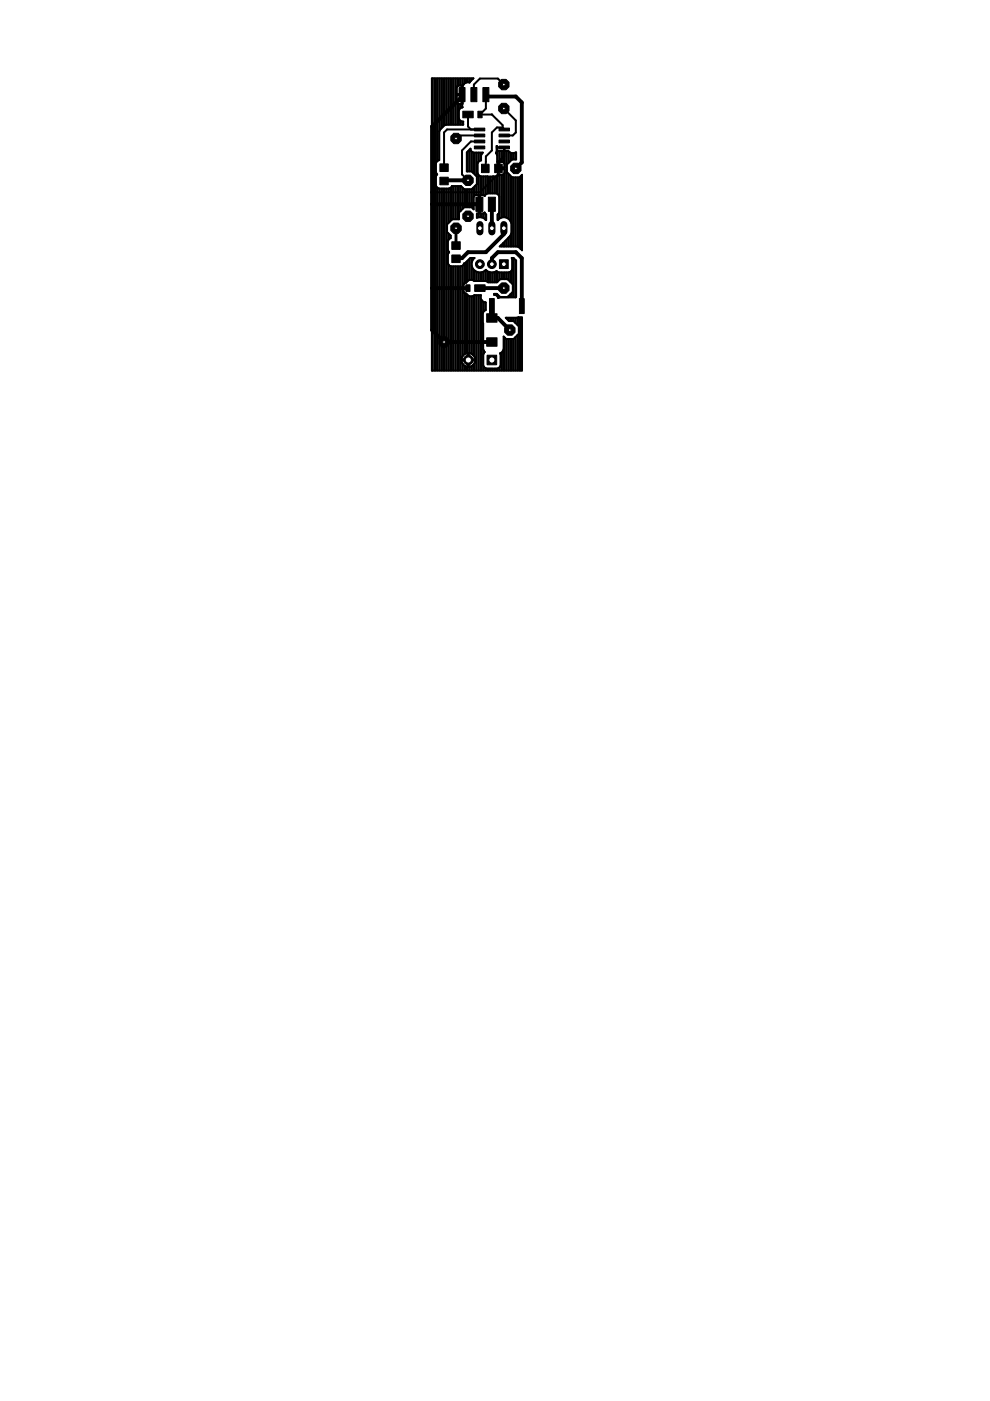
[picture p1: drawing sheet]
<svg xmlns="http://www.w3.org/2000/svg" width="210mm" height="297mm" viewBox="0 0 210 297" stroke-linecap="round" stroke-linejoin="round" font-family="sans-serif">
<g fill="#000" stroke="#000" stroke-width=".21">
<path d="M97.3 18.6h1.3v3h-1.3zM99.8 18.6h1.3v3h-1.3zM102.4 18.6h1.3v3h-1.3zM93.3 34.8h1.7v1.6h-1.7zM93.3 37.6h1.7v1.6h-1.7zM98.1 23.6h2.2v1.4h-2.2zM100.6 31h2.2v.6h-2.2zM100.6 29.7h2.2v.6h-2.2zM100.6 28.4h2.2v.6h-2.2zM100.6 27.2h2.2v.5h-2.2zM101.3 23.6h.9v1.4h-.9zM102.1 34.8h1.6v1.8h-1.6z"/>
<path d="M104.9 34.8h1.6v1.8h-1.6zM105.8 27.2h2.2v.5h-2.2zM105.8 28.4h2.2v.6h-2.2zM105.8 29.7h2.2v.6h-2.2zM105.8 31h2.2v.6h-2.2zM95.8 51.3h1.8v1.6h-1.8zM95.8 54.1h1.8v1.6h-1.8zM100.9 41.8h1.5v3h-1.5zM103.5 41.8h1.5v3h-1.5zM105.9 55.1h1.9v1.8h-1.9zM98.8 60.4h.9v1.4h-.9zM100.6 60.4h2.2v1.4h-2.2z"/>
<path d="M103.2 71.6h2.2v1.8h-2.2zM103.2 66.5h2.2v1.8h-2.2zM103.8 63.3h1v3.2h-1zM110.1 63.3h1v3.2h-1z"/>
</g>
<g fill="none" stroke="#000" stroke-width=".42">
<path d="M91.7 16.6v62M92.1 16.6v62M92.4 16.6v62M92.8 16.6v17.5M93.2 16.6v11.1M93.6 16.6v10.6M93.9 16.6v10.2M94.3 16.6v9.9M94.7 16.6v9.8M95.1 16.6v9.8M95.4 16.6v9.8M95.8 16.6v9.8"/>
<path d="M96.2 16.6v9.8M96.6 16.6v9.8M96.9 16.6v1.7M96.9 20v.2M97.3 16.6v1.5M97.3 20v.2M97.7 16.6v1.5M97.7 20v.2M98.1 16.6v3.4h-1.2v-1.5l.3-.4h.6v3.9h-.6l-.3-.4v-1.4h1.2v2.6a.81 .81 0 0 0-.8 .6M98.4 16.6v1.2M98.8 16.6v.9M99.2 16.6v.8"/>
<path d="M99.5 16.6v.9M99.6 17.5a1.04 1.04 0 0 0-1.4 .6h-.1M99.9 17.1l-.3 .4M99.9 17.1l.5-.5h-8.8v62h19.1v-11.3l-3.5 .1 .7 .7h1l1.1 1.1v1.6l-1.1 1.1h-1.6l-.5-.5v2.6l-.2 .5-.6 .4 .1 2.6-.1 .3-.5 .3h-2.4l-.5-.3-.1-.3v-2.4l.3-.5-.4-.6v-7.6l.1-.3 .5-.4v-1.6a1.1 1.1 0 0 1-1-1.5h-1.4a1.08 1.08 0 0 1-1.7-.3l-.3-.1-.3-.4v-1.5l.3-.3 .3-.1a1.08 1.08 0 0 1 1.7-.3l2.7 .1M99.9 16.6v.5M100.3 16.6v.1M106.8 17.9l-1.2-1.2h-3.9l-1.2 1.2v2.2M92.4 39.3l.4 .6 .3 .1h2.1l.6-.5h1.9l.7 .6M92.4 36.5l.3 .5-.3 .4M92.8 39.9v38.7M93.2 40v38.6M93.6 40v38.6"/>
<path d="M93.9 40v38.6M94.3 40v38.6M94.7 40v38.6M95.1 40v7.3M95.4 39.9v7M95.8 39.5v7.1M96.2 39.5v7M96.6 39.5v7M96.9 21.8v4.6M96.9 39.5v7M97.3 25.1a.83 .83 0 0 0 .9 .7v.6h-3.6l-.4 .2-.9 .9-.2 .4v6.1a.78 .78 0 0 0-.7 .6M97.3 22v4.4"/>
<path d="M97.3 39.5v7h-1.4l-1.1 1.1v1.6l.8 .8v.5l-.3 .1-.3 .5v1.9l.2 .5-.2 .4v1.9l.3 .6 .3 .1 2.4-.1M97.7 22v.9M97.7 25.7v.7M97.7 39.5v5.2M98.1 25.8v.6M98.1 39.8v4.5M99.2 32.1v4.2M99.2 24.3v2.5l.6 .7M99.5 31.7v4.6M99.9 32.1v4.2M100.3 32.3v4.3M100.3 39.8v4.4"/>
<path d="M100.7 32.4v4.6M100.7 39.5v1.9M101 32.4v5M101 39.1v2.3M101.4 32.4v1.9M101.4 37.1v9M101.7 27.5h-6.9l-.7 .6v7.5M101.7 30h-1.9l-1.8 1.9v5.1l1.2 1.2M101.7 28.7h-4.4l-.6 .7M101.8 32.4v1.6M101.8 37.4v5.7h-1.4l.1-1.5 .2-.2h.8M102.2 32.6l.2-.2h-2a.78 .78 0 0 1-.6-.9l-.8 .8v4h1l1.1 1.1v1.6l-1.1 1.1h-1.6"/>
<path d="M102.2 32.6l-.2 .4v1l-.4 .1-.3 .5v2.2l.1 .3 .5 .3h3.3M102.2 32.4v.2M102.2 37.4v4M102.6 37.4v4M102.9 37.4v3.9M103 20.1v2.9l-1.2 1.3h2.6M103.3 37.4v3.6M103.7 37.4v3.6M104.1 37.4v3.6M104.3 24.3l2.3 2.2v.5M104.4 37.4v3.6M104.8 37.4v3.6"/>
<path d="M105.2 37.4l.7-.5v9.4M105.2 32.4h.1M105.2 37.4v3.6M105.3 31.6l.4 .4h2.1M105.3 31.3h1.6M105.4 31l-.2 1.4M105.5 31.9l.1 5.1-3.9 3.8h-10.1M105.5 37.3v3.9M105.6 34.4l.1 1.3M105.9 34.3l.8 .1M105.9 32v3.1l-.4-.4-.1-1.8-.2-.5M106.3 32v2.3"/>
<path d="M106.3 35.5v.4M106.3 37.1v9M106.6 27l.3 .5M106.6 27h-1.3l-1 1.1v3.8l-1.3 1.3-.1 2.5M106.7 34.4l.3 .3v.8h-1v.4h1v.8l-.3 .3M106.7 37l-.8 .1M106.7 32v2.4M106.7 35.5v.4M106.7 37v9.1M106.8 23l2.6 2.5v2.6l-.7 .6h-1.8M106.9 31.3v1.8l-1.3 1.3M106.9 31.3h.1"/>
<path d="M106.9 31.3l-.1 1.9M107 32v14.1M107.4 32v14.2M107.5 36.5l1.1 1.1h1.6l.5-.5v16l-.3-.3M107.8 32a1.25 1.25 0 0 0 1.6 .3v1.5h-.8l-1.1 1.1M107.8 32v2.6M107.8 36.8v9.6M108.2 32.3v1.9M108.2 37.2v9.5M108.5 32.5v1.3M108.5 37.5v14.8M108.9 32.5v1.3"/>
<path d="M108.9 37.6v14.7M109.3 32.3v1.5M109.3 37.6v14.7M109.7 37.6v14.7M110 37.6v14.8M110.4 37.4v15.4M95.1 49.5v1.4M95.1 53.3v.4M95.1 56v22.6M95.4 49.8v.7M95.4 56.4v22.2M95.8 56.5v22.1"/>
<path d="M96.2 56.5v22.1M96.6 56.5v22.1M96.8 54.7l-.1 .2M96.9 56.5v22.1M97.3 56.5v22.1M97.7 56.5v22.1M98 56.4l.4-.5 1.3-1.2h.9a1.75 1.75 0 0 0-.1 2.5 1.75 1.75 0 0 0 2.5 0l.3 .3M98.1 56.3v19.2M98.4 43.9h1.6l.4 .5v-.9h1.4v2.6M98.4 43.9l-1.1 1.2M98.4 40.1v3.8M98.4 55.9v4.2"/>
<path d="M98.8 40.1v3.8M98.8 55.6v4.3M99.2 40.1v3.8M99.2 55.2v4.3M99.5 40.1v3.8M99.5 54.9v4.5M99.9 40.1v3.8M99.9 54.7v4.6M100.3 54.7v.3M100.3 57v2.4M100.7 43.1v.4M100.7 57.4v2.2"/>
<path d="M101 43.1v.4M101 57.6v2M101.4 57.8v1.8M101.5 45.3h-.4v.9l.4-.1M101.8 45.3h.6l.4-.2 .3 .4v1.1a1.86 1.86 0 0 0-1.6-.5M101.8 57.8v1.8M101.8 41.4h.8M102.2 45.3v.8M102.2 57.7v1.9M102.6 45.3v.9M102.6 57.6v2M102.6 41.4l.2 .2 .6-.6h1.8l.5 .4 .2 .3v3.3l-.4 .5 .1 1.2a1.59 1.59 0 0 1 2.6 0"/>
<path d="M102.9 45.3v1.3M102.9 57.3v2.3M103.3 57.5l.6 .3h.7l.7-.3 .4 .3h2.2l.3-.2 .4-.5-.1-2.4h.4l.5 .5v7.7v.1l-3.8 .1a.77 .77 0 0 0-.8-.6v-.2h.6l.6 .7h1.6l1.1-1.1v-1.6l-1.1-1.1h-1.6l-.6 .7h-1.9l-.2-.2M103.3 57.5v2.2M103.7 57.7v2.2M104.1 57.8v2.1M104.4 57.8v2.1M104.8 57.7v2.2M105.2 57.6v2.3M105.5 57.7v2M105.9 57.8v1.5M106.3 51.9v.4"/>
<path d="M106.3 57.8v1.4M106.7 51.5v.8M106.7 57.8v1.4M107 51.2v1.1M107 57.8v1.4M107.4 50.8v1.5M107.4 57.8v1.4M107.8 50.4v1.9M107.8 57.8v1.6M107.9 50.3v.1M108.2 46.7l.2 .6v2.2l-.2 .5M108.2 50l-2.2 2.3h3.6l.5 .1 .3 .4"/>
<path d="M108.2 50v2.3M108.2 57.7v2M108.5 54.7v.1M108.5 57.2v2.9M108.9 54.7v8.3M109.3 55.1v7.9M98 75.5l-.2 .7h3a1.49 1.49 0 0 0-1.4-1.4v3l.9-.4 .4-.5M98.1 76.2v.2M98.1 77.1v1.5M98.3 61.1h.4h-.4M98.4 61.1h.1M98.4 62.1v13"/>
<path d="M98.4 76.2v.2M98.4 77.5v1.1M98.8 62.3v12.6M98.8 76.2v.2M98.8 77.7v.9M99.2 62.6v16M99.2 74.8l-.7 .3-.5 .4M99.5 62.8v12.1M99.5 76.2v.2M99.5 77.8v.8M99.9 62.8v12.2M99.9 76.2v.2"/>
<path d="M99.9 77.7v.9M100.3 62.7v12.5M100.3 76.2v.2M100.3 77.4v1.2M100.7 76.9l.1-.5h-3a1.44 1.44 0 0 0 1.4 1.4M100.7 62.6v13.2M100.7 76.2v.2M100.7 76.8v1.8M101 62.6v16M101.4 62.6v16M101.8 62.6v16M102.2 63.7v14.9"/>
<path d="M102.6 64v2M102.6 74.3v.7M102.6 77.7v.9M102.9 64.1v1.7M102.9 78.1v.5M103.3 78.1v.5M103.7 78.1v.5M104.1 78.1v.5M104.4 78.1v.5M104.8 78.1v.5M105.2 62.3v.3M105.2 78.1v.5"/>
<path d="M105.5 62.5v.5M105.5 78.1v.5M105.9 62.9v.2M105.9 77.9v.7M106.3 63h.1M106.3 74.8v3.8M106.7 63h.1M106.7 74.3v4.3M107 63h.1M107 71.6v7M107.4 63h.1M107.4 67.4v.2"/>
<path d="M107.4 71.9v6.7M107.8 62.8v.2M107.8 67.4v.5M107.8 71.9v6.7M108.2 62.4v.6M108.2 67.4v.7M108.2 71.9v6.7M108.5 62.1v.9M108.5 67.4v.7M108.5 71.9v6.7M108.9 67.4v.7M108.9 71.9v6.7"/>
<path d="M109.3 67.4v1.1M109.3 71.5v7.1M109.7 67.4v1.4M109.7 71.1v7.5M110 67.3v11.3M110.4 67.3v11.3"/>
</g>
<path d="M98 20.1v.4l-6.4 6.3v43.2l2.5 2.5M99.2 38.2h-4.9l-.2 .2M103 20.1l.4 .4h6l1.2 1.2v12.7l-1.2 1.3M101.6 43.2l-10 .1M104.3 56v-1.3l1.3-1.2h3.8l1.2 1.2v10.2M104.3 43.3v5.1M106.8 48.4v1.3l-3.8 3.8h-3.8l-1.2 1.2h-1.2M91.6 61.1h7.6M94.1 72.5h10.2M94.1 72.5h.1M101.7 61.1h5.1M104.3 63.6v3.8h1.3l2.5 2.6" fill="none" stroke="#000" stroke-width=".83"/>
<path d="M96.7 48.4v3.7" fill="none" stroke="#000" stroke-width=".61"/>
<circle cx="106.8" cy="56" r=".51" fill="#fff" stroke="#000" stroke-width=".21"/>
<circle cx="104.3" cy="56" r=".93" fill="#000" stroke="#000" stroke-width=".21"/>
<circle cx="104.3" cy="56" r=".51" fill="#fff" stroke="#000" stroke-width=".21"/>
<circle cx="101.7" cy="56" r=".93" fill="#000" stroke="#000" stroke-width=".21"/>
<circle cx="101.7" cy="56" r=".51" fill="#fff" stroke="#000" stroke-width=".21"/>
<path d="M106.8 47.6v1.5" fill="none" stroke="#000" stroke-width="1.5"/>
<circle cx="106.8" cy="48.4" r=".51" fill="#fff" stroke="#000" stroke-width=".21"/>
<path d="M104.3 47.6v1.5" fill="none" stroke="#000" stroke-width="1.5"/>
<circle cx="104.3" cy="48.4" r=".51" fill="#fff" stroke="#000" stroke-width=".21"/>
<path d="M101.7 47.6v1.5" fill="none" stroke="#000" stroke-width="1.5"/>
<circle cx="101.7" cy="48.4" r=".51" fill="#fff" stroke="#000" stroke-width=".21"/>
<path d="M103.3 75.3h2v2h-2z" fill="#000" stroke="#000" stroke-width=".21"/>
<circle cx="104.3" cy="76.3" r=".66" fill="#fff" stroke="#000" stroke-width=".21"/>
<circle cx="99.3" cy="76.3" r="1.02" fill="#000" stroke="#000" stroke-width=".21"/>
<circle cx="99.3" cy="76.3" r=".66" fill="#fff" stroke="#000" stroke-width=".21"/>
<circle cx="109.4" cy="35.7" r="1.2" fill="#000" stroke="#000" stroke-width=".21"/>
<circle cx="109.4" cy="35.7" r=".3" fill="#fff" stroke="#000" stroke-width=".21"/>
<circle cx="99.2" cy="45.8" r="1.2" fill="#000" stroke="#000" stroke-width=".21"/>
<circle cx="99.2" cy="45.8" r=".3" fill="#fff" stroke="#000" stroke-width=".21"/>
<circle cx="99.2" cy="38.2" r="1.2" fill="#000" stroke="#000" stroke-width=".21"/>
<circle cx="99.2" cy="38.2" r=".3" fill="#fff" stroke="#000" stroke-width=".21"/>
<circle cx="96.7" cy="29.4" r="1.2" fill="#000" stroke="#000" stroke-width=".21"/>
<circle cx="96.7" cy="29.4" r=".3" fill="#fff" stroke="#000" stroke-width=".21"/>
<circle cx="96.7" cy="48.4" r="1.2" fill="#000" stroke="#000" stroke-width=".21"/>
<circle cx="96.7" cy="48.4" r=".3" fill="#fff" stroke="#000" stroke-width=".21"/>
<circle cx="94.1" cy="72.5" r="1.2" fill="#000" stroke="#000" stroke-width=".21"/>
<circle cx="94.1" cy="72.5" r=".3" fill="#fff" stroke="#000" stroke-width=".21"/>
<circle cx="108.1" cy="70" r="1.2" fill="#000" stroke="#000" stroke-width=".21"/>
<circle cx="108.1" cy="70" r=".3" fill="#fff" stroke="#000" stroke-width=".21"/>
<circle cx="106.8" cy="61.1" r="1.2" fill="#000" stroke="#000" stroke-width=".21"/>
<circle cx="106.8" cy="61.1" r=".3" fill="#fff" stroke="#000" stroke-width=".21"/>
<circle cx="106.8" cy="23" r="1.2" fill="#000" stroke="#000" stroke-width=".21"/>
<circle cx="106.8" cy="23" r=".3" fill="#fff" stroke="#000" stroke-width=".21"/>
<circle cx="106.8" cy="17.9" r="1.2" fill="#000" stroke="#000" stroke-width=".21"/>
<circle cx="106.8" cy="17.9" r=".3" fill="#fff" stroke="#000" stroke-width=".21"/>
</svg>
